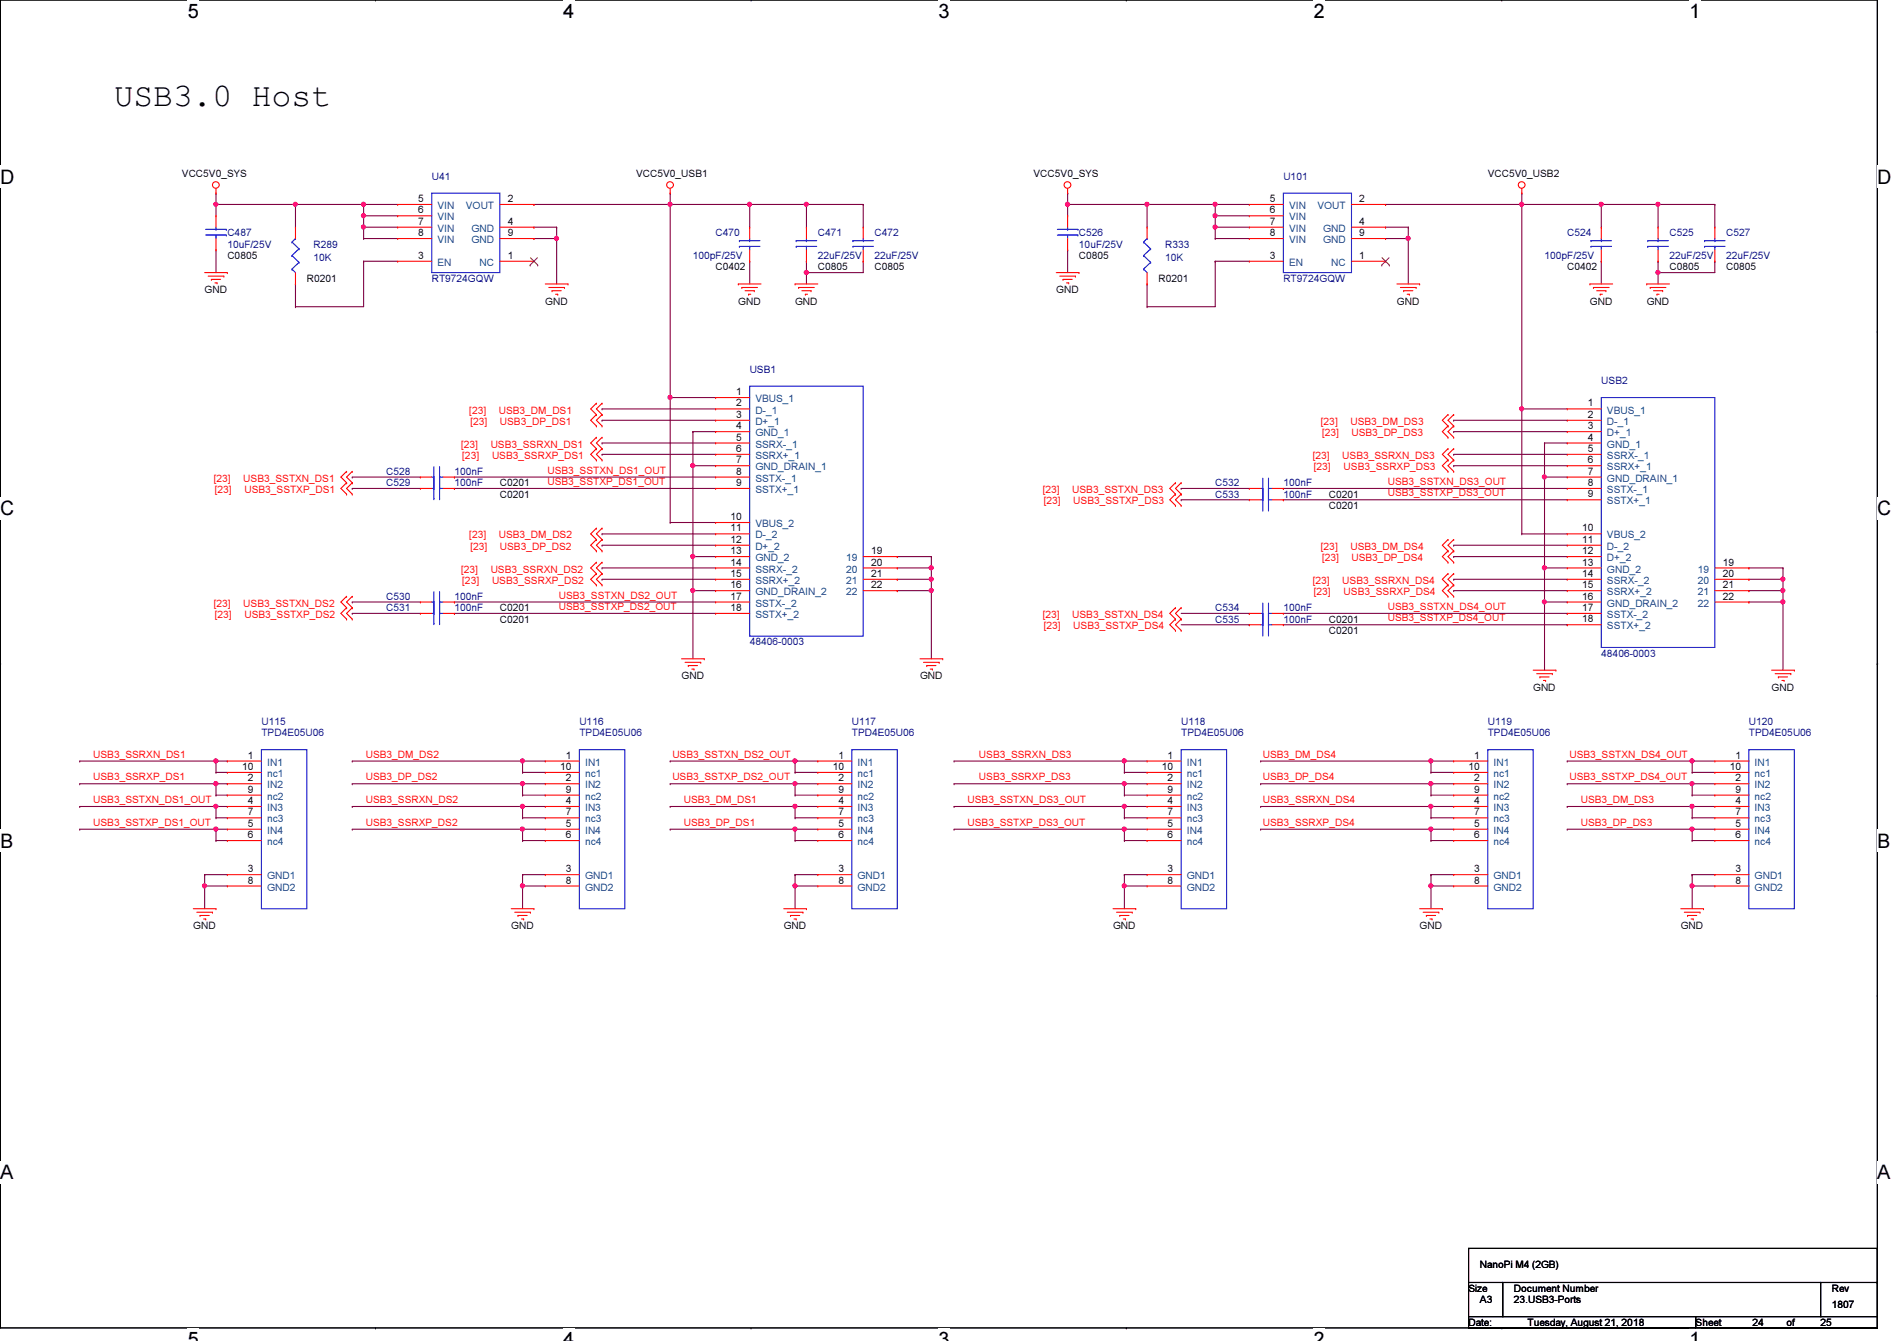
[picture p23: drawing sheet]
<svg xmlns="http://www.w3.org/2000/svg" width="297mm" height="210mm" viewBox="0 0 297 210" stroke-linecap="round" stroke-linejoin="round" font-family="sans-serif">
<defs><g id="words">
<text font-size="5.1" x="17.8" y="16.6">USB3.0 Host</text>
<g font-size="3.1">
<text x="29.4" y="2.8">5</text>
<text x="88.2" y="2.8">4</text>
<text x="147" y="2.8">3</text>
<text x="205.7" y="2.8">2</text>
<text x="264.5" y="2.8">1</text>
<text x="0" y="28.7">D</text>
<text x="294" y="28.7">D</text>
<text x="0" y="80.7">C</text>
<text x="294" y="80.7">C</text>
<text x="0" y="132.7">B</text>
<text x="294" y="132.7">B</text>
<text x="0" y="184.6">A</text>
<text x="294" y="184.6">A</text>
<text x="29.4" y="210.7">5</text>
<text x="88.2" y="210.7">4</text>
<text x="147" y="210.7">3</text>
<text x="205.7" y="210.7">2</text>
<text x="264.5" y="210.7">1</text>
</g>
<g font-size="1.6">
<text x="28.5" y="27.8">VCC5V0_SYS</text>
<text x="99.6" y="27.8">VCC5V0_USB1</text>
<text x="161.8" y="27.8">VCC5V0_SYS</text>
<text x="233" y="27.8">VCC5V0_USB2</text>
<text x="65.5" y="31.6">5</text>
<text x="65.5" y="33.4">6</text>
<text x="65.5" y="35.2">7</text>
<text x="79.5" y="31.6">2</text>
<text x="79.5" y="35.2">4</text>
<text x="198.8" y="31.6">5</text>
<text x="198.8" y="33.4">6</text>
<text x="198.8" y="35.2">7</text>
<text x="212.8" y="31.6">2</text>
<text x="212.8" y="35.2">4</text>
<text x="35.6" y="40.6">C0805</text>
<text x="65.5" y="40.5">3</text>
<text x="65.5" y="37">8</text>
<text x="79.5" y="40.5">1</text>
<text x="79.5" y="37">9</text>
<text x="168.9" y="40.6">C0805</text>
<text x="198.8" y="40.5">3</text>
<text x="198.8" y="37">8</text>
<text x="212.8" y="40.5">1</text>
<text x="212.8" y="37">9</text>
<text x="32" y="45.9">GND</text>
<text x="48" y="44.1">R0201</text>
<text x="85.4" y="47.7">GND</text>
<text x="112.1" y="42.3">C0402</text>
<text x="115.6" y="47.7">GND</text>
<text x="124.5" y="47.7">GND</text>
<text x="128.1" y="42.3">C0805</text>
<text x="136.9" y="42.3">C0805</text>
<text x="165.4" y="45.9">GND</text>
<text x="181.4" y="44.1">R0201</text>
<text x="218.7" y="47.7">GND</text>
<text x="245.4" y="42.3">C0402</text>
<text x="249" y="47.7">GND</text>
<text x="257.8" y="47.7">GND</text>
<text x="261.4" y="42.3">C0805</text>
<text x="270.3" y="42.3">C0805</text>
<text x="115.3" y="61.8">1</text>
<text x="115.3" y="63.6">2</text>
<text x="115.3" y="65.4">3</text>
<text x="248.6" y="63.6">1</text>
<text x="248.6" y="65.4">2</text>
<text x="115.3" y="67.2">4</text>
<text x="115.3" y="69">5</text>
<text x="115.3" y="70.7">6</text>
<text x="248.6" y="67.2">3</text>
<text x="248.6" y="69">4</text>
<text x="248.6" y="70.7">5</text>
<text x="78.3" y="77.9">C0201</text>
<text x="78.3" y="76.1">C0201</text>
<text x="115.3" y="72.5">7</text>
<text x="115.3" y="74.3">8</text>
<text x="115.3" y="76.1">9</text>
<text x="208.1" y="77.9">C0201</text>
<text x="248.6" y="72.5">6</text>
<text x="248.6" y="74.3">7</text>
<text x="248.6" y="76.1">8</text>
<text x="248.6" y="77.9">9</text>
<text x="114.4" y="81.4">10</text>
<text x="114.4" y="83.2">11</text>
<text x="208.1" y="79.7">C0201</text>
<text x="247.7" y="83.2">10</text>
<text x="114.4" y="85">12</text>
<text x="114.4" y="86.7">13</text>
<text x="114.4" y="88.5">14</text>
<text x="136.4" y="86.7">19</text>
<text x="136.4" y="88.5">20</text>
<text x="247.7" y="85">11</text>
<text x="247.7" y="86.7">12</text>
<text x="247.7" y="88.5">13</text>
<text x="269.7" y="88.5">19</text>
<text x="78.3" y="95.7">C0201</text>
<text x="114.4" y="90.3">15</text>
<text x="114.4" y="92.1">16</text>
<text x="114.4" y="93.9">17</text>
<text x="114.4" y="95.6">18</text>
<text x="136.4" y="90.3">21</text>
<text x="136.4" y="92.1">22</text>
<text x="247.7" y="90.3">14</text>
<text x="247.7" y="92.1">15</text>
<text x="247.7" y="93.9">16</text>
<text x="247.7" y="95.6">17</text>
<text x="269.7" y="90.3">20</text>
<text x="269.7" y="92.1">21</text>
<text x="269.7" y="93.9">22</text>
<text x="78.3" y="97.5">C0201</text>
<text x="208.1" y="99.2">C0201</text>
<text x="208.1" y="97.5">C0201</text>
<text x="247.7" y="97.4">18</text>
<text x="106.7" y="106.3">GND</text>
<text x="144.1" y="106.3">GND</text>
<text x="240.1" y="108.1">GND</text>
<text x="277.4" y="108.1">GND</text>
<text x="38.8" y="118.7">1</text>
<text x="88.6" y="118.7">1</text>
<text x="131.3" y="118.7">1</text>
<text x="182.8" y="118.7">1</text>
<text x="230.8" y="118.7">1</text>
<text x="271.7" y="118.7">1</text>
<text x="37.9" y="120.5">10</text>
<text x="38.8" y="122.3">2</text>
<text x="38.8" y="125.9">4</text>
<text x="38.8" y="124.1">9</text>
<text x="87.7" y="120.5">10</text>
<text x="88.6" y="122.3">2</text>
<text x="88.6" y="125.9">4</text>
<text x="88.6" y="124.1">9</text>
<text x="130.4" y="120.5">10</text>
<text x="131.3" y="122.3">2</text>
<text x="131.3" y="125.9">4</text>
<text x="131.3" y="124.1">9</text>
<text x="181.9" y="120.5">10</text>
<text x="182.8" y="122.3">2</text>
<text x="182.8" y="125.9">4</text>
<text x="182.8" y="124.1">9</text>
<text x="230" y="120.5">10</text>
<text x="230.8" y="122.3">2</text>
<text x="230.8" y="125.9">4</text>
<text x="230.8" y="124.1">9</text>
<text x="270.8" y="120.5">10</text>
<text x="271.7" y="122.3">2</text>
<text x="271.7" y="125.9">4</text>
<text x="271.7" y="124.1">9</text>
<text x="38.8" y="129.4">5</text>
<text x="38.8" y="131.2">6</text>
<text x="38.8" y="127.6">7</text>
<text x="88.6" y="129.4">5</text>
<text x="88.6" y="131.2">6</text>
<text x="88.6" y="127.6">7</text>
<text x="131.3" y="129.4">5</text>
<text x="131.3" y="131.2">6</text>
<text x="131.3" y="127.6">7</text>
<text x="182.8" y="129.4">5</text>
<text x="182.8" y="131.2">6</text>
<text x="182.8" y="127.6">7</text>
<text x="230.8" y="129.4">5</text>
<text x="230.8" y="131.2">6</text>
<text x="230.8" y="127.6">7</text>
<text x="271.7" y="129.4">5</text>
<text x="271.7" y="131.2">6</text>
<text x="271.7" y="127.6">7</text>
<text x="38.8" y="136.5">3</text>
<text x="88.6" y="136.5">3</text>
<text x="131.3" y="136.5">3</text>
<text x="182.8" y="136.5">3</text>
<text x="230.8" y="136.5">3</text>
<text x="271.7" y="136.5">3</text>
<text x="38.8" y="138.3">8</text>
<text x="88.6" y="138.3">8</text>
<text x="131.3" y="138.3">8</text>
<text x="182.8" y="138.3">8</text>
<text x="230.8" y="138.3">8</text>
<text x="271.7" y="138.3">8</text>
<text x="30.3" y="145.5">GND</text>
<text x="80" y="145.5">GND</text>
<text x="122.7" y="145.5">GND</text>
<text x="174.3" y="145.5">GND</text>
<text x="222.3" y="145.5">GND</text>
<text x="263.2" y="145.5">GND</text>
<text x="230" y="202.2">Size</text>
<text x="231.7" y="198.5">NanoPi M4 (2GB)</text>
<text x="231.7" y="204">A3</text>
<text x="237.1" y="204">23.USB3-Ports</text>
<text x="237.1" y="202.2">Document Number</text>
<text x="286.8" y="202.2">Rev</text>
<text x="230" y="207.5">Date:</text>
<text x="239.2" y="207.5">Tuesday, August 21, 2018</text>
<text x="265.5" y="207.5">Sheet</text>
<text x="274.4" y="207.5">24</text>
<text x="279.7" y="207.5">of</text>
<text x="285.1" y="207.5">25</text>
<text x="286.8" y="204.7">1807</text>
</g>
<g font-size="1.6" fill="#000080">
<text x="67.6" y="28.1">U41</text>
<text x="201" y="28.1">U101</text>
<text x="35.6" y="37">C487</text>
<text x="35.6" y="38.8">10uF/25V</text>
<text x="49.1" y="38.8">R289</text>
<text x="49.1" y="40.9">10K</text>
<text x="108.5" y="40.6">100pF/25V</text>
<text x="112.1" y="37">C470</text>
<text x="128.1" y="37">C471</text>
<text x="128.1" y="40.6">22uF/25V</text>
<text x="136.9" y="37">C472</text>
<text x="136.9" y="40.6">22uF/25V</text>
<text x="168.9" y="37">C526</text>
<text x="168.9" y="38.8">10uF/25V</text>
<text x="182.5" y="38.8">R333</text>
<text x="182.5" y="40.9">10K</text>
<text x="241.8" y="40.6">100pF/25V</text>
<text x="245.4" y="37">C524</text>
<text x="261.4" y="37">C525</text>
<text x="261.4" y="40.6">22uF/25V</text>
<text x="270.3" y="37">C527</text>
<text x="270.3" y="40.6">22uF/25V</text>
<text x="67.6" y="44.1">RT9724GQW</text>
<text x="201" y="44.1">RT9724GQW</text>
<text x="117.4" y="58.3">USB1</text>
<text x="250.7" y="60.1">USB2</text>
<text x="60.5" y="76.1">C529</text>
<text x="60.5" y="74.3">C528</text>
<text x="71.2" y="76.1">100nF</text>
<text x="71.2" y="74.3">100nF</text>
<text x="190.3" y="76.1">C532</text>
<text x="190.3" y="77.9">C533</text>
<text x="201" y="76.1">100nF</text>
<text x="201" y="77.9">100nF</text>
<text x="60.5" y="93.9">C530</text>
<text x="60.5" y="95.7">C531</text>
<text x="71.2" y="93.9">100nF</text>
<text x="71.2" y="95.7">100nF</text>
<text x="190.3" y="95.7">C534</text>
<text x="201" y="95.7">100nF</text>
<text x="117.4" y="101">48406-0003</text>
<text x="190.3" y="97.5">C535</text>
<text x="201" y="97.5">100nF</text>
<text x="250.7" y="102.8">48406-0003</text>
<text x="40.9" y="113.5">U115</text>
<text x="90.7" y="113.5">U116</text>
<text x="133.4" y="113.5">U117</text>
<text x="185" y="113.5">U118</text>
<text x="233" y="113.5">U119</text>
<text x="273.9" y="113.5">U120</text>
<text x="40.9" y="115.2">TPD4E05U06</text>
<text x="90.7" y="115.2">TPD4E05U06</text>
<text x="133.4" y="115.2">TPD4E05U06</text>
<text x="185" y="115.2">TPD4E05U06</text>
<text x="233" y="115.2">TPD4E05U06</text>
<text x="273.9" y="115.2">TPD4E05U06</text>
</g>
<g font-size="1.6" fill="#004080">
<text x="68.5" y="32.7">VIN</text>
<text x="68.5" y="34.5">VIN</text>
<text x="72.9" y="32.7">VOUT</text>
<text x="201.8" y="32.7">VIN</text>
<text x="201.8" y="34.5">VIN</text>
<text x="206.3" y="32.7">VOUT</text>
<text x="68.5" y="41.6">EN</text>
<text x="68.5" y="36.3">VIN</text>
<text x="68.5" y="38.1">VIN</text>
<text x="73.8" y="36.3">GND</text>
<text x="73.8" y="38.1">GND</text>
<text x="75.1" y="41.6">NC</text>
<text x="201.8" y="41.6">EN</text>
<text x="201.8" y="36.3">VIN</text>
<text x="201.8" y="38.1">VIN</text>
<text x="207.2" y="36.3">GND</text>
<text x="207.2" y="38.1">GND</text>
<text x="208.4" y="41.6">NC</text>
<text x="118.3" y="62.9">VBUS_1</text>
<text x="118.3" y="64.7">D-_1</text>
<text x="251.6" y="64.7">VBUS_1</text>
<text x="118.3" y="66.5">D+_1</text>
<text x="118.3" y="68.3">GND_1</text>
<text x="118.3" y="70.1">SSRX-_1</text>
<text x="118.3" y="71.8">SSRX+_1</text>
<text x="251.6" y="66.5">D-_1</text>
<text x="251.6" y="68.3">D+_1</text>
<text x="251.6" y="70.1">GND_1</text>
<text x="251.6" y="71.8">SSRX-_1</text>
<text x="118.3" y="73.6">GND_DRAIN_1</text>
<text x="118.3" y="75.4">SSTX-_1</text>
<text x="118.3" y="77.2">SSTX+_1</text>
<text x="251.6" y="73.6">SSRX+_1</text>
<text x="251.6" y="75.4">GND_DRAIN_1</text>
<text x="251.6" y="77.2">SSTX-_1</text>
<text x="118.3" y="82.5">VBUS_2</text>
<text x="251.6" y="79">SSTX+_1</text>
<text x="118.3" y="84.3">D-_2</text>
<text x="118.3" y="86.1">D+_2</text>
<text x="118.3" y="87.8">GND_2</text>
<text x="118.3" y="89.6">SSRX-_2</text>
<text x="132.5" y="87.8">19</text>
<text x="132.5" y="89.6">20</text>
<text x="251.6" y="84.3">VBUS_2</text>
<text x="251.6" y="86.1">D-_2</text>
<text x="251.6" y="87.8">D+_2</text>
<text x="251.6" y="89.6">GND_2</text>
<text x="265.9" y="89.6">19</text>
<text x="118.3" y="91.4">SSRX+_2</text>
<text x="118.3" y="93.2">GND_DRAIN_2</text>
<text x="118.3" y="95">SSTX-_2</text>
<text x="132.5" y="91.4">21</text>
<text x="132.5" y="93.2">22</text>
<text x="251.6" y="91.4">SSRX-_2</text>
<text x="251.6" y="93.2">SSRX+_2</text>
<text x="251.6" y="95">GND_DRAIN_2</text>
<text x="265.9" y="91.4">20</text>
<text x="265.9" y="93.2">21</text>
<text x="265.9" y="95">22</text>
<text x="118.3" y="96.7">SSTX+_2</text>
<text x="251.6" y="96.7">SSTX-_2</text>
<text x="251.6" y="98.5">SSTX+_2</text>
<text x="41.8" y="119.8">IN1</text>
<text x="91.6" y="119.8">IN1</text>
<text x="134.3" y="119.8">IN1</text>
<text x="185.8" y="119.8">IN1</text>
<text x="233.8" y="119.8">IN1</text>
<text x="274.7" y="119.8">IN1</text>
<text x="41.8" y="123.4">IN2</text>
<text x="41.8" y="125.2">nc2</text>
<text x="41.8" y="121.6">nc1</text>
<text x="91.6" y="123.4">IN2</text>
<text x="91.6" y="125.2">nc2</text>
<text x="91.6" y="121.6">nc1</text>
<text x="134.3" y="123.4">IN2</text>
<text x="134.3" y="125.2">nc2</text>
<text x="134.3" y="121.6">nc1</text>
<text x="185.8" y="123.4">IN2</text>
<text x="185.8" y="125.2">nc2</text>
<text x="185.8" y="121.6">nc1</text>
<text x="233.8" y="123.4">IN2</text>
<text x="233.8" y="125.2">nc2</text>
<text x="233.8" y="121.6">nc1</text>
<text x="274.7" y="123.4">IN2</text>
<text x="274.7" y="125.2">nc2</text>
<text x="274.7" y="121.6">nc1</text>
<text x="41.8" y="127">IN3</text>
<text x="41.8" y="130.5">IN4</text>
<text x="41.8" y="128.7">nc3</text>
<text x="91.6" y="127">IN3</text>
<text x="91.6" y="130.5">IN4</text>
<text x="91.6" y="128.7">nc3</text>
<text x="134.3" y="127">IN3</text>
<text x="134.3" y="130.5">IN4</text>
<text x="134.3" y="128.7">nc3</text>
<text x="185.8" y="127">IN3</text>
<text x="185.8" y="130.5">IN4</text>
<text x="185.8" y="128.7">nc3</text>
<text x="233.8" y="127">IN3</text>
<text x="233.8" y="130.5">IN4</text>
<text x="233.8" y="128.7">nc3</text>
<text x="274.7" y="127">IN3</text>
<text x="274.7" y="130.5">IN4</text>
<text x="274.7" y="128.7">nc3</text>
<text x="41.8" y="132.3">nc4</text>
<text x="41.8" y="137.6">GND1</text>
<text x="91.6" y="132.3">nc4</text>
<text x="91.6" y="137.6">GND1</text>
<text x="134.3" y="132.3">nc4</text>
<text x="134.3" y="137.6">GND1</text>
<text x="185.8" y="132.3">nc4</text>
<text x="185.8" y="137.6">GND1</text>
<text x="233.8" y="132.3">nc4</text>
<text x="233.8" y="137.6">GND1</text>
<text x="274.7" y="132.3">nc4</text>
<text x="274.7" y="137.6">GND1</text>
<text x="41.8" y="139.4">GND2</text>
<text x="91.6" y="139.4">GND2</text>
<text x="134.3" y="139.4">GND2</text>
<text x="185.8" y="139.4">GND2</text>
<text x="233.8" y="139.4">GND2</text>
<text x="274.7" y="139.4">GND2</text>
</g>
<g font-size="1.6" fill="#f00">
<text x="73.5" y="64.7">[23]</text>
<text x="78.1" y="64.7">USB3_DM_DS1</text>
<text x="72.2" y="70.1">[23]</text>
<text x="72.4" y="71.8">[23]</text>
<text x="73.7" y="66.5">[23]</text>
<text x="76.8" y="70.1">USB3_SSRXN_DS1</text>
<text x="77" y="71.8">USB3_SSRXP_DS1</text>
<text x="78.3" y="66.5">USB3_DP_DS1</text>
<text x="205.6" y="71.8">[23]</text>
<text x="206.8" y="66.5">[23]</text>
<text x="207" y="68.3">[23]</text>
<text x="210.2" y="71.8">USB3_SSRXN_DS3</text>
<text x="211.5" y="66.5">USB3_DM_DS3</text>
<text x="211.6" y="68.3">USB3_DP_DS3</text>
<text x="33.5" y="75.4">[23]</text>
<text x="33.7" y="77.2">[23]</text>
<text x="38.1" y="75.4">USB3_SSTXN_DS1</text>
<text x="38.3" y="77.2">USB3_SSTXP_DS1</text>
<text x="85.7" y="74.1">USB3_SSTXN_DS1_OUT</text>
<text x="85.7" y="75.9">USB3_SSTXP_DS1_OUT</text>
<text x="163.3" y="77.2">[23]</text>
<text x="167.9" y="77.2">USB3_SSTXN_DS3</text>
<text x="205.7" y="73.6">[23]</text>
<text x="210.4" y="73.6">USB3_SSRXP_DS3</text>
<text x="217.3" y="75.9">USB3_SSTXN_DS3_OUT</text>
<text x="217.3" y="77.7">USB3_SSTXP_DS3_OUT</text>
<text x="163.4" y="79">[23]</text>
<text x="168.1" y="79">USB3_SSTXP_DS3</text>
<text x="72.2" y="89.6">[23]</text>
<text x="73.5" y="84.3">[23]</text>
<text x="73.7" y="86.1">[23]</text>
<text x="76.8" y="89.6">USB3_SSRXN_DS2</text>
<text x="78.1" y="84.3">USB3_DM_DS2</text>
<text x="78.3" y="86.1">USB3_DP_DS2</text>
<text x="206.8" y="86.1">[23]</text>
<text x="207" y="87.8">[23]</text>
<text x="211.5" y="86.1">USB3_DM_DS4</text>
<text x="211.6" y="87.8">USB3_DP_DS4</text>
<text x="33.5" y="95">[23]</text>
<text x="38.1" y="95">USB3_SSTXN_DS2</text>
<text x="72.4" y="91.4">[23]</text>
<text x="77" y="91.4">USB3_SSRXP_DS2</text>
<text x="87.5" y="93.7">USB3_SSTXN_DS2_OUT</text>
<text x="87.5" y="95.5">USB3_SSTXP_DS2_OUT</text>
<text x="205.6" y="91.4">[23]</text>
<text x="205.7" y="93.2">[23]</text>
<text x="210.2" y="91.4">USB3_SSRXN_DS4</text>
<text x="210.4" y="93.2">USB3_SSRXP_DS4</text>
<text x="217.3" y="95.5">USB3_SSTXN_DS4_OUT</text>
<text x="33.7" y="96.7">[23]</text>
<text x="38.3" y="96.7">USB3_SSTXP_DS2</text>
<text x="163.3" y="96.7">[23]</text>
<text x="163.4" y="98.5">[23]</text>
<text x="167.9" y="96.7">USB3_SSTXN_DS4</text>
<text x="168.1" y="98.5">USB3_SSTXP_DS4</text>
<text x="217.3" y="97.2">USB3_SSTXP_DS4_OUT</text>
<text x="14.6" y="118.6">USB3_SSRXN_DS1</text>
<text x="57.3" y="118.6">USB3_DM_DS2</text>
<text x="105.3" y="118.6">USB3_SSTXN_DS2_OUT</text>
<text x="153.3" y="118.6">USB3_SSRXN_DS3</text>
<text x="197.7" y="118.6">USB3_DM_DS4</text>
<text x="245.7" y="118.6">USB3_SSTXN_DS4_OUT</text>
<text x="14.6" y="122.1">USB3_SSRXP_DS1</text>
<text x="14.6" y="125.7">USB3_SSTXN_DS1_OUT</text>
<text x="57.3" y="122.1">USB3_DP_DS2</text>
<text x="57.3" y="125.7">USB3_SSRXN_DS2</text>
<text x="105.3" y="122.1">USB3_SSTXP_DS2_OUT</text>
<text x="107.1" y="125.7">USB3_DM_DS1</text>
<text x="151.5" y="125.7">USB3_SSTXN_DS3_OUT</text>
<text x="153.3" y="122.1">USB3_SSRXP_DS3</text>
<text x="197.7" y="122.1">USB3_DP_DS4</text>
<text x="197.7" y="125.7">USB3_SSRXN_DS4</text>
<text x="245.7" y="122.1">USB3_SSTXP_DS4_OUT</text>
<text x="247.5" y="125.7">USB3_DM_DS3</text>
<text x="14.6" y="129.2">USB3_SSTXP_DS1_OUT</text>
<text x="57.3" y="129.2">USB3_SSRXP_DS2</text>
<text x="107.1" y="129.2">USB3_DP_DS1</text>
<text x="151.5" y="129.2">USB3_SSTXP_DS3_OUT</text>
<text x="197.7" y="129.2">USB3_SSRXP_DS4</text>
<text x="247.5" y="129.2">USB3_DP_DS3</text>
</g>
</g></defs>
<path d="M0 0h294v207.9h-294z" fill="none" stroke="#000" stroke-width=".17"/>
<g fill="#fff">
<path d="M29.4 0h1.8v3.5h-1.8z"/>
<path d="M29.4 207.9h1.8v2h-1.8z"/>
</g>
<path d="M58.8 0h.1M58.8 207.9h.1" fill="none" stroke="#000" stroke-width=".17"/>
<g fill="#fff">
<path d="M88.2 0h1.7v3.5h-1.7z"/>
<path d="M88.2 207.9h1.7v2h-1.7z"/>
</g>
<path d="M117.6 0h.1M117.6 207.9h.1" fill="none" stroke="#000" stroke-width=".17"/>
<g fill="#fff">
<path d="M147 0h1.7v3.5h-1.7z"/>
<path d="M147 207.9h1.7v2h-1.7z"/>
</g>
<path d="M176.4 0h.1M176.4 207.9h.1" fill="none" stroke="#000" stroke-width=".17"/>
<g fill="#fff">
<path d="M205.7 0h1.8v3.5h-1.8z"/>
<path d="M205.7 207.9h1.8v2h-1.8z"/>
</g>
<path d="M235.2 0h.1M235.2 207.9h.1" fill="none" stroke="#000" stroke-width=".17"/>
<g fill="#fff">
<path d="M264.5 0h1.8v3.5h-1.8z"/>
<path d="M264.5 207.9h1.8v2h-1.8z"/>
<path d="M0 26h2.3v3.4h-2.3z"/>
<path d="M294 26h2.2v3.4h-2.2z"/>
<path d="M0 77.9h2.3v3.5h-2.3z"/>
<path d="M294 77.9h2.2v3.5h-2.2z"/>
</g>
<path d="M0 51.9h.1M294 51.9h.1" fill="none" stroke="#000" stroke-width=".17"/>
<g fill="#fff">
<path d="M0 129.9h2.1v3.4h-2.1z"/>
<path d="M294 129.9h2v3.4h-2z"/>
</g>
<path d="M0 103.9h.1M294 103.9h.1" fill="none" stroke="#000" stroke-width=".17"/>
<path d="M0 103.9h.1M294 103.9h.1" fill="none" stroke="#000" stroke-width=".16"/>
<g fill="#fff">
<path d="M0 181.8h2.1v3.5h-2.1z"/>
<path d="M294 181.8h2v3.5h-2z"/>
</g>
<path d="M0 155.9h.1M294 155.9h.1" fill="none" stroke="#000" stroke-width=".17"/>
<path d="M104.9 32h.1M104.9 32v30.2" fill="none" stroke="#800040" stroke-width=".17"/>
<circle cx="104.9" cy="62.2" r=".32" fill="#f0f"/>
<circle cx="104.9" cy="62.2" r=".32" fill="none" stroke="#f0f" stroke-width=".17"/>
<circle cx="104.9" cy="32" r=".32" fill="#f0f"/>
<circle cx="104.9" cy="32" r=".32" fill="none" stroke="#f0f" stroke-width=".17"/>
<path d="M104.9 32h.1M104.9 32h21.4M117.4 32h.1M117.4 32v3.6M126.3 32h.1M126.3 32v3.6M117.4 40.9h.1M117.4 40.9v3.5M126.3 42.7h.1M126.3 42.7v1.7" fill="none" stroke="#800040" stroke-width=".17"/>
<circle cx="117.4" cy="32" r=".32" fill="#f0f"/>
<circle cx="117.4" cy="32" r=".32" fill="none" stroke="#f0f" stroke-width=".17"/>
<path d="M126.3 32h.1M126.3 32h8.9" fill="none" stroke="#800040" stroke-width=".17"/>
<circle cx="126.3" cy="32" r=".32" fill="#f0f"/>
<circle cx="126.3" cy="32" r=".32" fill="none" stroke="#f0f" stroke-width=".17"/>
<path d="M135.2 32h.1M135.2 32v3.6M126.3 42.7h.1M126.3 42.7h8.9" fill="none" stroke="#800040" stroke-width=".17"/>
<circle cx="126.3" cy="42.6" r=".32" fill="#f0f"/>
<circle cx="126.3" cy="42.6" r=".32" fill="none" stroke="#f0f" stroke-width=".17"/>
<g fill="none" stroke="#800040" stroke-width=".17">
<path d="M33.8 30.2h.1M33.8 39.1h.1M33.8 30.2v1.8M33.8 39.1v3.6M56.9 32h.1M56.9 32v1.8M56.9 32h5.4M83.6 32h.1M83.6 35.6h.1M83.6 32h21.3M83.6 35.6h3.6M87.2 35.6h.1"/>
<path d="M87.2 37.3h.1M87.2 35.6v8.8M126.3 40.9h.1M126.3 40.9v1.8M135.2 40.9h.1M135.2 40.9v1.8"/>
</g>
<circle cx="87.1" cy="37.3" r=".32" fill="#f0f"/>
<circle cx="87.1" cy="37.3" r=".32" fill="none" stroke="#f0f" stroke-width=".17"/>
<path d="M33.8 32h.1M33.8 32h12.5M56.9 40.9h.1M56.9 40.9h5.4" fill="none" stroke="#800040" stroke-width=".17"/>
<circle cx="46.2" cy="32" r=".32" fill="#f0f"/>
<circle cx="46.2" cy="32" r=".32" fill="none" stroke="#f0f" stroke-width=".17"/>
<circle cx="33.8" cy="32" r=".32" fill="#f0f"/>
<circle cx="33.8" cy="32" r=".32" fill="none" stroke="#f0f" stroke-width=".17"/>
<path d="M33.8 32h.1M33.8 32v1.8M56.9 35.6h.1M56.9 37.3h.1M56.9 33.8h.1M56.9 35.6h5.4M56.9 33.8v3.5M56.9 37.3h5.4M56.9 33.8h5.4M83.6 37.3h.1M83.6 37.3h3.6" fill="none" stroke="#800040" stroke-width=".17"/>
<circle cx="56.9" cy="35.5" r=".32" fill="#f0f"/>
<circle cx="56.9" cy="35.5" r=".32" fill="none" stroke="#f0f" stroke-width=".17"/>
<circle cx="56.9" cy="33.8" r=".32" fill="#f0f"/>
<circle cx="56.9" cy="33.8" r=".32" fill="none" stroke="#f0f" stroke-width=".17"/>
<path d="M46.3 32h.1M46.3 32v3.6M46.3 32h10.6M46.3 44.4h.1M46.3 48h.1M46.3 44.4v3.6M56.9 40.9h.1M56.9 40.9v7.1h-10.6" fill="none" stroke="#800040" stroke-width=".17"/>
<circle cx="56.9" cy="32" r=".32" fill="#f0f"/>
<circle cx="56.9" cy="32" r=".32" fill="none" stroke="#f0f" stroke-width=".17"/>
<g fill="none" stroke="#800040" stroke-width=".17">
<path d="M104.9 62.2h.1M104.9 62.2h7.2M104.9 62.2v19.6M108.5 67.6h.1M108.5 67.6v5.3M108.5 67.6h3.6M104.9 81.8h.1M104.9 81.8h7.2M108.5 87.1h.1M108.5 87.1v5.4M108.5 87.1h3.6M140.5 87.1h.1"/>
<path d="M140.5 87.1h5.3M145.8 87.1h.1M145.8 87.1v1.8"/>
</g>
<circle cx="145.8" cy="88.9" r=".32" fill="#f0f"/>
<circle cx="145.8" cy="88.9" r=".32" fill="none" stroke="#f0f" stroke-width=".17"/>
<path d="M140.5 88.9h.1M140.5 90.7h.1M140.5 88.9h5.3M140.5 90.7h5.3M145.8 88.9h.1M145.8 90.7h.1M145.8 88.9v3.6" fill="none" stroke="#800040" stroke-width=".17"/>
<circle cx="145.8" cy="92.4" r=".32" fill="#f0f"/>
<circle cx="145.8" cy="92.4" r=".32" fill="none" stroke="#f0f" stroke-width=".17"/>
<circle cx="145.8" cy="90.7" r=".32" fill="#f0f"/>
<circle cx="145.8" cy="90.7" r=".32" fill="none" stroke="#f0f" stroke-width=".17"/>
<path d="M108.5 72.9h.1M108.5 72.9h3.6M108.5 72.9v14.2M140.5 92.5h.1M140.5 92.5h5.3M145.8 92.5h.1M145.8 92.5v10.6" fill="none" stroke="#800040" stroke-width=".17"/>
<circle cx="108.5" cy="87.1" r=".32" fill="#f0f"/>
<circle cx="108.5" cy="87.1" r=".32" fill="none" stroke="#f0f" stroke-width=".17"/>
<circle cx="108.5" cy="72.9" r=".32" fill="#f0f"/>
<circle cx="108.5" cy="72.9" r=".32" fill="none" stroke="#f0f" stroke-width=".17"/>
<path d="M108.5 92.5h.1M108.5 92.5h3.6" fill="none" stroke="#800040" stroke-width=".17"/>
<circle cx="108.5" cy="92.4" r=".32" fill="#f0f"/>
<circle cx="108.5" cy="92.4" r=".32" fill="none" stroke="#f0f" stroke-width=".17"/>
<path d="M238.3 32h.1M238.3 32v32M108.5 92.5h.1M108.5 92.5v10.6" fill="none" stroke="#800040" stroke-width=".17"/>
<circle cx="238.3" cy="64" r=".32" fill="#f0f"/>
<circle cx="238.3" cy="64" r=".32" fill="none" stroke="#f0f" stroke-width=".17"/>
<circle cx="238.3" cy="32" r=".32" fill="#f0f"/>
<circle cx="238.3" cy="32" r=".32" fill="none" stroke="#f0f" stroke-width=".17"/>
<g fill="none" stroke="#800040" stroke-width=".17">
<path d="M238.3 64h.1M238.3 64h7.1M238.3 64v19.6M241.8 69.3h.1M241.8 69.3v5.4M241.8 69.3h3.6M238.3 83.6h.1M238.3 83.6h7.1M241.8 88.9h.1M241.8 88.9v5.3M241.8 88.9h3.6M273.9 88.9h.1"/>
<path d="M273.9 90.7h.1M273.9 88.9h5.3M273.9 90.7h5.3M279.2 88.9h.1M279.2 90.7h.1M279.2 88.9v3.6"/>
</g>
<circle cx="279.2" cy="92.4" r=".32" fill="#f0f"/>
<circle cx="279.2" cy="92.4" r=".32" fill="none" stroke="#f0f" stroke-width=".17"/>
<circle cx="279.2" cy="90.7" r=".32" fill="#f0f"/>
<circle cx="279.2" cy="90.7" r=".32" fill="none" stroke="#f0f" stroke-width=".17"/>
<path d="M273.9 92.5h.1M273.9 94.2h.1M273.9 92.5h5.3M273.9 94.2h5.3M279.2 92.5h.1M279.2 94.2h.1M279.2 92.5v12.4" fill="none" stroke="#800040" stroke-width=".17"/>
<circle cx="279.2" cy="94.2" r=".32" fill="#f0f"/>
<circle cx="279.2" cy="94.2" r=".32" fill="none" stroke="#f0f" stroke-width=".17"/>
<path d="M241.8 74.7h.1M241.8 74.7h3.6M241.8 74.7v14.2" fill="none" stroke="#800040" stroke-width=".17"/>
<circle cx="241.8" cy="88.9" r=".32" fill="#f0f"/>
<circle cx="241.8" cy="88.9" r=".32" fill="none" stroke="#f0f" stroke-width=".17"/>
<circle cx="241.8" cy="74.6" r=".32" fill="#f0f"/>
<circle cx="241.8" cy="74.6" r=".32" fill="none" stroke="#f0f" stroke-width=".17"/>
<path d="M241.8 94.2h.1M241.8 94.2h3.6M241.8 94.2v10.7" fill="none" stroke="#800040" stroke-width=".17"/>
<circle cx="241.8" cy="94.2" r=".32" fill="#f0f"/>
<circle cx="241.8" cy="94.2" r=".32" fill="none" stroke="#f0f" stroke-width=".17"/>
<path d="M250.7 32h.1M250.7 32h8.9M250.7 40.9h.1M250.7 40.9v3.5M259.6 42.7h.1M259.6 42.7v1.7" fill="none" stroke="#800040" stroke-width=".17"/>
<circle cx="259.6" cy="32" r=".32" fill="#f0f"/>
<circle cx="259.6" cy="32" r=".32" fill="none" stroke="#f0f" stroke-width=".17"/>
<circle cx="250.7" cy="32" r=".32" fill="#f0f"/>
<circle cx="250.7" cy="32" r=".32" fill="none" stroke="#f0f" stroke-width=".17"/>
<g fill="none" stroke="#800040" stroke-width=".17">
<path d="M167.2 30.2h.1M167.2 39.1h.1M167.2 32h.1M167.2 32h12.4M167.2 30.2v1.8M167.2 39.1v3.6M190.3 32h.1M190.3 32v1.8M190.3 32h5.3M217 32h.1M217 35.6h.1M217 32h21.3"/>
<path d="M217 35.6h3.5M220.5 35.6h.1M220.5 37.3h.1M220.5 35.6v8.8M190.3 40.9h.1M190.3 40.9h5.3"/>
</g>
<circle cx="167.1" cy="32" r=".32" fill="#f0f"/>
<circle cx="167.1" cy="32" r=".32" fill="none" stroke="#f0f" stroke-width=".17"/>
<path d="M190.3 35.6h.1M190.3 37.3h.1M190.3 35.6h5.3M190.3 35.6v1.7M190.3 37.3h5.3M217 37.3h.1M217 37.3h3.5" fill="none" stroke="#800040" stroke-width=".17"/>
<circle cx="220.5" cy="37.3" r=".32" fill="#f0f"/>
<circle cx="220.5" cy="37.3" r=".32" fill="none" stroke="#f0f" stroke-width=".17"/>
<path d="M167.2 32h.1M167.2 32v1.8M190.3 33.8h.1M190.3 33.8h5.3M190.3 33.8v1.8" fill="none" stroke="#800040" stroke-width=".17"/>
<circle cx="190.3" cy="35.5" r=".32" fill="#f0f"/>
<circle cx="190.3" cy="35.5" r=".32" fill="none" stroke="#f0f" stroke-width=".17"/>
<circle cx="190.3" cy="33.8" r=".32" fill="#f0f"/>
<circle cx="190.3" cy="33.8" r=".32" fill="none" stroke="#f0f" stroke-width=".17"/>
<path d="M179.6 32h.1M179.6 32v3.6M179.6 32h10.7M179.6 44.4h.1M179.6 48h.1M179.6 44.4v3.6M190.3 40.9h.1M190.3 40.9v7.1h-10.7" fill="none" stroke="#800040" stroke-width=".17"/>
<circle cx="190.3" cy="32" r=".32" fill="#f0f"/>
<circle cx="190.3" cy="32" r=".32" fill="none" stroke="#f0f" stroke-width=".17"/>
<circle cx="179.6" cy="32" r=".32" fill="#f0f"/>
<circle cx="179.6" cy="32" r=".32" fill="none" stroke="#f0f" stroke-width=".17"/>
<path d="M238.3 32h.1M238.3 32h12.4M250.7 32h.1M250.7 32v3.6M259.6 32h.1M259.6 32v3.6M259.6 32h8.9M268.5 32h.1M268.5 32v3.6M259.6 42.7h.1M259.6 42.7h8.9" fill="none" stroke="#800040" stroke-width=".17"/>
<circle cx="259.6" cy="42.6" r=".32" fill="#f0f"/>
<circle cx="259.6" cy="42.6" r=".32" fill="none" stroke="#f0f" stroke-width=".17"/>
<g fill="none" stroke="#800040" stroke-width=".17">
<path d="M104.9 30.2h.1M104.9 30.2v1.8M238.3 30.2h.1M238.3 30.2v1.8M259.6 40.9h.1M259.6 40.9v1.8M268.5 40.9h.1M268.5 40.9v1.8M55.2 76.5h.1M55.2 74.7h.1M55.2 76.5h10.6M55.2 74.7h10.6"/>
<path d="M71.2 74.7h.1M71.2 76.5h.1M71.2 76.5h40.9M71.2 74.7h40.9M94.3 64h.1M94.3 65.8h.1M94.3 69.3h.1M94.3 71.1h.1M94.3 64h17.8M94.3 65.8h17.8M94.3 69.3h17.8M94.3 71.1h17.8"/>
<path d="M55.2 96h.1M55.2 94.2h.1M55.2 96h10.6M55.2 94.2h10.6M71.2 94.2h.1M71.2 96h.1M71.2 96h40.9M71.2 94.2h40.9M94.3 88.9h.1M94.3 90.7h.1M94.3 85.3h.1M94.3 83.6h.1"/>
<path d="M94.3 88.9h17.8M94.3 90.7h17.8M94.3 85.3h17.8M94.3 83.6h17.8M32 136.9h.1M32 138.7h.1M32 136.9v5.3M32 136.9h3.6M32 138.7h3.6"/>
</g>
<circle cx="32" cy="138.7" r=".32" fill="#f0f"/>
<circle cx="32" cy="138.7" r=".32" fill="none" stroke="#f0f" stroke-width=".17"/>
<path d="M12.5 119.1h.1M12.5 119.1h21.3" fill="none" stroke="#800040" stroke-width=".17"/>
<circle cx="33.8" cy="119.1" r=".32" fill="#f0f"/>
<circle cx="33.8" cy="119.1" r=".32" fill="none" stroke="#f0f" stroke-width=".17"/>
<path d="M33.8 119.1h.1M33.8 119.1v1.8M33.8 119.1h1.8M12.5 122.7h.1M12.5 122.7h21.3M33.8 120.9h.1M33.8 120.9h1.8" fill="none" stroke="#800040" stroke-width=".17"/>
<circle cx="33.8" cy="122.7" r=".32" fill="#f0f"/>
<circle cx="33.8" cy="122.7" r=".32" fill="none" stroke="#f0f" stroke-width=".17"/>
<path d="M12.5 126.2h.1M12.5 126.2h21.3M33.8 124.5h.1M33.8 122.7h.1M33.8 124.5h1.8M33.8 122.7v1.8M33.8 122.7h1.8" fill="none" stroke="#800040" stroke-width=".17"/>
<circle cx="33.8" cy="126.2" r=".32" fill="#f0f"/>
<circle cx="33.8" cy="126.2" r=".32" fill="none" stroke="#f0f" stroke-width=".17"/>
<path d="M12.5 129.8h.1M12.5 129.8h21.3M33.8 128h.1M33.8 126.2h.1M33.8 128h1.8M33.8 126.2v1.8M33.8 126.2h1.8" fill="none" stroke="#800040" stroke-width=".17"/>
<circle cx="33.8" cy="129.8" r=".32" fill="#f0f"/>
<circle cx="33.8" cy="129.8" r=".32" fill="none" stroke="#f0f" stroke-width=".17"/>
<path d="M33.8 131.6h.1M33.8 129.8h.1M33.8 131.6h1.8M33.8 129.8v1.8M33.8 129.8h1.8M81.8 136.9h.1M81.8 138.7h.1M81.8 136.9v1.8M81.8 136.9h3.6M81.8 138.7h3.6" fill="none" stroke="#800040" stroke-width=".17"/>
<circle cx="81.8" cy="138.7" r=".32" fill="#f0f"/>
<circle cx="81.8" cy="138.7" r=".32" fill="none" stroke="#f0f" stroke-width=".17"/>
<path d="M55.2 119.1h.1M55.2 119.1h26.6M81.8 138.7h.1M81.8 138.7v3.5" fill="none" stroke="#800040" stroke-width=".17"/>
<circle cx="81.8" cy="119.1" r=".32" fill="#f0f"/>
<circle cx="81.8" cy="119.1" r=".32" fill="none" stroke="#f0f" stroke-width=".17"/>
<path d="M81.8 119.1h.1M81.8 119.1v1.8M81.8 119.1h3.6M55.2 122.7h.1M55.2 122.7h26.6M81.8 120.9h.1M81.8 120.9h3.6" fill="none" stroke="#800040" stroke-width=".17"/>
<circle cx="81.8" cy="122.7" r=".32" fill="#f0f"/>
<circle cx="81.8" cy="122.7" r=".32" fill="none" stroke="#f0f" stroke-width=".17"/>
<path d="M55.2 126.2h.1M55.2 126.2h26.6M81.8 124.5h.1M81.8 122.7h.1M81.8 124.5h3.6M81.8 122.7v1.8M81.8 122.7h3.6" fill="none" stroke="#800040" stroke-width=".17"/>
<circle cx="81.8" cy="126.2" r=".32" fill="#f0f"/>
<circle cx="81.8" cy="126.2" r=".32" fill="none" stroke="#f0f" stroke-width=".17"/>
<path d="M55.2 129.8h.1M55.2 129.8h26.6M81.8 128h.1M81.8 126.2h.1M81.8 128h3.6M81.8 126.2v1.8M81.8 126.2h3.6" fill="none" stroke="#800040" stroke-width=".17"/>
<circle cx="81.8" cy="129.8" r=".32" fill="#f0f"/>
<circle cx="81.8" cy="129.8" r=".32" fill="none" stroke="#f0f" stroke-width=".17"/>
<path d="M81.8 131.6h.1M81.8 129.8h.1M81.8 131.6h3.6M81.8 129.8v1.8M81.8 129.8h3.6M124.5 136.9h.1M124.5 138.7h.1M124.5 136.9v1.8M124.5 136.9h3.6M124.5 138.7h3.6" fill="none" stroke="#800040" stroke-width=".17"/>
<circle cx="124.5" cy="138.7" r=".32" fill="#f0f"/>
<circle cx="124.5" cy="138.7" r=".32" fill="none" stroke="#f0f" stroke-width=".17"/>
<path d="M104.9 119.1h.1M104.9 119.1h19.6M124.5 138.7h.1M124.5 138.7v3.5" fill="none" stroke="#800040" stroke-width=".17"/>
<circle cx="124.5" cy="119.1" r=".32" fill="#f0f"/>
<circle cx="124.5" cy="119.1" r=".32" fill="none" stroke="#f0f" stroke-width=".17"/>
<path d="M124.5 119.1h.1M124.5 119.1v1.8M124.5 119.1h3.6M104.9 122.7h.1M104.9 122.7h19.6M124.5 120.9h.1M124.5 120.9h3.6" fill="none" stroke="#800040" stroke-width=".17"/>
<circle cx="124.5" cy="122.7" r=".32" fill="#f0f"/>
<circle cx="124.5" cy="122.7" r=".32" fill="none" stroke="#f0f" stroke-width=".17"/>
<path d="M104.9 126.2h.1M104.9 126.2h19.6M124.5 124.5h.1M124.5 122.7h.1M124.5 124.5h3.6M124.5 122.7v1.8M124.5 122.7h3.6" fill="none" stroke="#800040" stroke-width=".17"/>
<circle cx="124.5" cy="126.2" r=".32" fill="#f0f"/>
<circle cx="124.5" cy="126.2" r=".32" fill="none" stroke="#f0f" stroke-width=".17"/>
<path d="M104.9 129.8h.1M104.9 129.8h19.6M124.5 128h.1M124.5 126.2h.1M124.5 128h3.6M124.5 126.2v1.8M124.5 126.2h3.6" fill="none" stroke="#800040" stroke-width=".17"/>
<circle cx="124.5" cy="129.8" r=".32" fill="#f0f"/>
<circle cx="124.5" cy="129.8" r=".32" fill="none" stroke="#f0f" stroke-width=".17"/>
<g fill="none" stroke="#800040" stroke-width=".17">
<path d="M185 78.2h.1M185 76.5h.1M185 78.2h10.6M185 76.5h10.6M201 76.5h.1M201 78.2h.1M201 78.2h44.4M201 76.5h44.4M227.6 71.1h.1M227.6 72.9h.1M227.6 67.6h.1M227.6 65.8h.1"/>
<path d="M227.6 71.1h17.8M227.6 72.9h17.8M227.6 67.6h17.8M227.6 65.8h17.8M185 97.8h10.6M185 96h10.6M195.6 97.8h.1M195.6 96h.1M201 97.8h44.4M201 96h44.4M227.6 90.7h.1M227.6 92.5h.1"/>
<path d="M227.6 87.1h.1M227.6 85.3h.1M227.6 90.7h17.8M227.6 92.5h17.8M227.6 87.1h17.8M227.6 85.3h17.8M245.4 96h.1M245.4 97.8h.1M124.5 131.6h.1M124.5 129.8h.1M124.5 131.6h3.6M124.5 129.8v1.8"/>
<path d="M124.5 129.8h3.6M265 136.9h.1M265 138.7h.1M265 136.9v1.8M265 136.9h3.5M265 138.7h3.5"/>
</g>
<circle cx="264.9" cy="138.7" r=".32" fill="#f0f"/>
<circle cx="264.9" cy="138.7" r=".32" fill="none" stroke="#f0f" stroke-width=".17"/>
<path d="M245.4 119.1h.1M245.4 119.1h19.6M265 138.7h.1M265 138.7v3.5" fill="none" stroke="#800040" stroke-width=".17"/>
<circle cx="264.9" cy="119.1" r=".32" fill="#f0f"/>
<circle cx="264.9" cy="119.1" r=".32" fill="none" stroke="#f0f" stroke-width=".17"/>
<path d="M265 119.1h.1M265 119.1v1.8M265 119.1h3.5M245.4 122.7h.1M245.4 122.7h19.6M265 120.9h.1M265 120.9h3.5" fill="none" stroke="#800040" stroke-width=".17"/>
<circle cx="264.9" cy="122.7" r=".32" fill="#f0f"/>
<circle cx="264.9" cy="122.7" r=".32" fill="none" stroke="#f0f" stroke-width=".17"/>
<path d="M245.4 126.2h.1M245.4 126.2h19.6M265 124.5h.1M265 122.7h.1M265 124.5h3.5M265 122.7v1.8M265 122.7h3.5" fill="none" stroke="#800040" stroke-width=".17"/>
<circle cx="264.9" cy="126.2" r=".32" fill="#f0f"/>
<circle cx="264.9" cy="126.2" r=".32" fill="none" stroke="#f0f" stroke-width=".17"/>
<path d="M245.4 129.8h.1M245.4 129.8h19.6M265 128h.1M265 126.2h.1M265 128h3.5M265 126.2v1.8M265 126.2h3.5" fill="none" stroke="#800040" stroke-width=".17"/>
<circle cx="264.9" cy="129.8" r=".32" fill="#f0f"/>
<circle cx="264.9" cy="129.8" r=".32" fill="none" stroke="#f0f" stroke-width=".17"/>
<path d="M224.1 136.9h.1M224.1 138.7h.1M224.1 136.9v5.3M224.1 136.9h3.5M224.1 138.7h3.5M265 131.6h.1M265 129.8h.1M265 131.6h3.5M265 129.8v1.8M265 129.8h3.5" fill="none" stroke="#800040" stroke-width=".17"/>
<circle cx="224" cy="138.7" r=".32" fill="#f0f"/>
<circle cx="224" cy="138.7" r=".32" fill="none" stroke="#f0f" stroke-width=".17"/>
<path d="M197.4 119.1h.1M197.4 119.1h26.7" fill="none" stroke="#800040" stroke-width=".17"/>
<circle cx="224" cy="119.1" r=".32" fill="#f0f"/>
<circle cx="224" cy="119.1" r=".32" fill="none" stroke="#f0f" stroke-width=".17"/>
<path d="M224.1 119.1h.1M224.1 119.1v1.8M224.1 119.1h3.5M197.4 122.7h.1M197.4 122.7h26.7M224.1 120.9h.1M224.1 120.9h3.5" fill="none" stroke="#800040" stroke-width=".17"/>
<circle cx="224" cy="122.7" r=".32" fill="#f0f"/>
<circle cx="224" cy="122.7" r=".32" fill="none" stroke="#f0f" stroke-width=".17"/>
<path d="M197.4 126.2h.1M197.4 126.2h26.7M224.1 124.5h.1M224.1 122.7h.1M224.1 124.5h3.5M224.1 122.7v1.8M224.1 122.7h3.5" fill="none" stroke="#800040" stroke-width=".17"/>
<circle cx="224" cy="126.2" r=".32" fill="#f0f"/>
<circle cx="224" cy="126.2" r=".32" fill="none" stroke="#f0f" stroke-width=".17"/>
<path d="M197.4 129.8h.1M197.4 129.8h26.7M224.1 128h.1M224.1 126.2h.1M224.1 128h3.5M224.1 126.2v1.8M224.1 126.2h3.5" fill="none" stroke="#800040" stroke-width=".17"/>
<circle cx="224" cy="129.8" r=".32" fill="#f0f"/>
<circle cx="224" cy="129.8" r=".32" fill="none" stroke="#f0f" stroke-width=".17"/>
<path d="M176.1 136.9h.1M176.1 138.7h.1M176.1 136.9v5.3M176.1 136.9h3.5M176.1 138.7h3.5M224.1 131.6h.1M224.1 129.8h.1M224.1 131.6h3.5M224.1 129.8v1.8M224.1 129.8h3.5" fill="none" stroke="#800040" stroke-width=".17"/>
<circle cx="176" cy="138.7" r=".32" fill="#f0f"/>
<circle cx="176" cy="138.7" r=".32" fill="none" stroke="#f0f" stroke-width=".17"/>
<path d="M149.4 119.1h.1M149.4 119.1h26.7" fill="none" stroke="#800040" stroke-width=".17"/>
<circle cx="176" cy="119.1" r=".32" fill="#f0f"/>
<circle cx="176" cy="119.1" r=".32" fill="none" stroke="#f0f" stroke-width=".17"/>
<path d="M176.1 119.1h.1M176.1 119.1v1.8M176.1 119.1h3.5M149.4 122.7h.1M149.4 122.7h26.7M176.1 120.9h.1M176.1 120.9h3.5" fill="none" stroke="#800040" stroke-width=".17"/>
<circle cx="176" cy="122.7" r=".32" fill="#f0f"/>
<circle cx="176" cy="122.7" r=".32" fill="none" stroke="#f0f" stroke-width=".17"/>
<path d="M149.4 126.2h.1M149.4 126.2h26.7M176.1 124.5h.1M176.1 122.7h.1M176.1 124.5h3.5M176.1 122.7v1.8M176.1 122.7h3.5" fill="none" stroke="#800040" stroke-width=".17"/>
<circle cx="176" cy="126.2" r=".32" fill="#f0f"/>
<circle cx="176" cy="126.2" r=".32" fill="none" stroke="#f0f" stroke-width=".17"/>
<path d="M149.4 129.8h.1M149.4 129.8h26.7M176.1 128h.1M176.1 126.2h.1M176.1 128h3.5M176.1 126.2v1.8M176.1 126.2h3.5" fill="none" stroke="#800040" stroke-width=".17"/>
<circle cx="176" cy="129.8" r=".32" fill="#f0f"/>
<circle cx="176" cy="129.8" r=".32" fill="none" stroke="#f0f" stroke-width=".17"/>
<path d="M176.1 131.6h.1M176.1 129.8h.1M176.1 131.6h3.5M176.1 129.8v1.8M176.1 129.8h3.5" fill="none" stroke="#800040" stroke-width=".17"/>
<g fill="none" stroke="#f00" stroke-width=".17">
<path d="M33.8 30.2h.1M33.8 33.8h.1M33.8 39.1h.1M33.8 29.5v.7M33.8 33.8v1.8M33.8 37.3v1.8M46.3 35.6h.1M46.3 35.6v1.7M62.3 32h.1M62.3 33.8h.1M62.3 35.6h.1M62.3 37.3h.1"/>
<path d="M62.3 32h5.3M62.3 35.6h5.3M62.3 33.8h5.3M62.3 37.3h5.3M78.3 32h5.3M78.3 35.6h5.3M78.3 37.3h5.3M83.6 32h.1M83.6 35.6h.1M83.6 37.3h.1M104.9 30.2h.1M104.9 29.5v.7"/>
<path d="M117.4 35.6h.1M117.4 35.6v1.7M117.4 39.1v1.8M126.3 35.6h.1M126.3 35.6v1.7M126.3 39.1v1.8M135.2 35.6h.1M135.2 35.6v1.7M135.2 39.1v1.8M167.2 30.2h.1M167.2 33.8h.1M167.2 39.1h.1"/>
<path d="M167.2 29.5v.7M167.2 33.8v1.8M167.2 37.3v1.8M179.6 35.6h.1M179.6 35.6v1.7M195.6 32h.1M195.6 33.8h.1M195.6 35.6h.1M195.6 37.3h.1M195.6 32h5.4M195.6 35.6h5.4M195.6 33.8h5.4"/>
<path d="M195.6 37.3h5.4M211.6 32h5.4M211.6 35.6h5.4M211.6 37.3h5.4M217 32h.1M217 35.6h.1M217 37.3h.1M238.3 30.2h.1M238.3 29.5v.7M250.7 35.6h.1M250.7 35.6v1.7M250.7 39.1v1.8"/>
<path d="M259.6 35.6h.1M259.6 35.6v1.7M259.6 39.1v1.8M268.5 35.6h.1M268.5 35.6v1.7M268.5 39.1v1.8M32 42.7h3.6M32.6 43.2h2.4M33.1 43.7h.1M33.1 43.7h1.4M33.7 44.3h.3M34 44.3h.1"/>
<path d="M35 43.2h.1M35.6 42.7h.1M46.3 44.4h.1M46.3 42.7v1.7M62.3 40.9h.1M62.3 40.9h5.3M78.3 40.9h5.3M83.6 40.9h.1M85.4 44.4h3.5M85.9 45h2.5M86.4 45.5h.1M86.4 45.5h1.5"/>
<path d="M87 46.1h.3M87.3 46.1h.1M88.4 45h.1M88.9 44.4h.1M115.6 44.4h.1M115.6 44.4h3.6M116.2 45h.1M116.2 45h2.4M116.7 45.5h1.4M117.2 46.1h.1M117.2 46.1h.4M117.4 40.9h.1"/>
<path d="M118.1 45.5h.1M124.5 44.4h.1M124.5 44.4h3.6M125 45h.1M125 45h2.5M125.6 45.5h1.4M126.1 46.1h.1M126.1 46.1h.3M126.3 40.9h.1M127 45.5h.1M135.2 40.9h.1M165.4 42.7h3.5"/>
<path d="M165.9 43.2h2.5M166.5 43.7h.1M166.5 43.7h1.4M167 44.3h.3M167.3 44.3h.1M168.4 43.2h.1M168.9 42.7h.1M179.6 44.4h.1M179.6 42.7v1.7M195.6 40.9h.1M195.6 40.9h5.4M211.6 40.9h5.4"/>
<path d="M217 40.9h.1M218.7 44.4h3.6M219.3 45h2.4M219.8 45.5h.1M219.8 45.5h1.4M220.3 46.1h.4M220.7 46.1h.1M221.7 45h.1M222.3 44.4h.1M249 44.4h.1M249 44.4h3.5M249.5 45h.1"/>
<path d="M249.5 45h2.5M250 45.5h1.5M250.6 46.1h.1M250.6 46.1h.3M250.7 40.9h.1M251.5 45.5h.1M257.8 44.4h.1M257.8 44.4h3.6M258.4 45h.1M258.4 45h2.5M258.9 45.5h1.4M259.5 46.1h.1"/>
<path d="M259.5 46.1h.3M259.6 40.9h.1M260.3 45.5h.1M268.5 40.9h.1M54.3 75.6h.1M54.3 77.3h.1M54.3 73.8h.1M54.3 75.6l-.9 .9 .9 .8M54.3 73.8l-.9 .9 .9 .9M55.2 75.6h.1M55.2 77.3h.1M55.2 73.8h.1"/>
<path d="M55.2 75.6l-.9 .9 .9 .8M55.2 73.8l-.9 .9 .9 .9M65.8 76.5h.1M65.8 74.7h.1M65.8 76.5h1.8M65.8 74.7h1.8M69.4 76.5h1.8M69.4 74.7h1.8M71.2 76.5h.1M71.2 74.7h.1M93.4 68.5h.1M93.4 70.2h.1"/>
<path d="M93.4 72h.1M93.4 63.1h.1M93.4 64.9h.1M93.4 66.7h.1M93.4 68.5l-.9 .8 .9 .9M93.4 70.2l-.9 .9 .9 .9M93.4 63.1l-.9 .9 .9 .9M93.4 64.9l-.9 .9 .9 .9M94.3 68.5h.1M94.3 70.2h.1M94.3 72h.1M94.3 63.1h.1"/>
<path d="M94.3 64.9h.1M94.3 66.7h.1M94.3 68.5l-.9 .8 .9 .9M94.3 70.2l-.9 .9 .9 .9M94.3 63.1l-.9 .9 .9 .9M94.3 64.9l-.9 .9 .9 .9M112.1 62.2h.1M112.1 64h.1M112.1 65.8h.1M112.1 67.6h.1M112.1 69.3h.1M112.1 71.1h.1"/>
<path d="M112.1 72.9h.1M112.1 74.7h.1M112.1 76.5h.1M112.1 76.5h5.3M112.1 64h5.3M112.1 65.8h5.3M112.1 67.6h5.3M112.1 69.3h5.3M112.1 71.1h5.3M112.1 72.9h5.3M112.1 74.7h5.3M112.1 62.2h5.3"/>
<path d="M184.1 77.3h.1M184.1 79.1h.1M184.1 75.6h.1M184.1 77.3l-.9 .9 .9 .9M184.1 75.6l-.9 .9 .9 .8M185 77.3h.1M185 79.1h.1M185 75.6h.1M185 77.3l-.9 .9 .9 .9M185 75.6l-.9 .9 .9 .8M195.6 76.5h.1M195.6 78.2h.1"/>
<path d="M195.6 76.5h1.8M195.6 78.2h1.8M199.2 76.5h1.8M199.2 78.2h1.8M201 76.5h.1M201 78.2h.1M226.7 70.2h.1M226.7 72h.1M226.7 73.8h.1M226.7 64.9h.1M226.7 66.7h.1M226.7 68.5h.1"/>
<path d="M226.7 70.2l-.9 .9 .9 .9M226.7 72l-.9 .9 .9 .9M226.7 64.9l-.9 .9 .9 .9M226.7 66.7l-.9 .9 .9 .9M227.6 70.2h.1M227.6 72h.1M227.6 73.8h.1M227.6 64.9h.1M227.6 66.7h.1M227.6 68.5h.1M227.6 70.2l-.9 .9 .9 .9M227.6 72l-.9 .9 .9 .9"/>
<path d="M227.6 64.9l-.9 .9 .9 .9M227.6 66.7l-.9 .9 .9 .9M245.4 64h.1M245.4 65.8h.1M245.4 67.6h.1M245.4 69.3h.1M245.4 71.1h.1M245.4 72.9h.1M245.4 74.7h.1M245.4 76.5h.1M245.4 78.2h.1M245.4 76.5h5.3"/>
<path d="M245.4 64h5.3M245.4 65.8h5.3M245.4 67.6h5.3M245.4 69.3h5.3M245.4 71.1h5.3M245.4 72.9h5.3M245.4 74.7h5.3M245.4 78.2h5.3M54.3 95.1h.1M54.3 96.9h.1M54.3 93.3h.1M54.3 95.1l-.9 .9 .9 .9"/>
<path d="M54.3 93.3l-.9 .9 .9 .9M55.2 95.1h.1M55.2 96.9h.1M55.2 93.3h.1M55.2 95.1l-.9 .9 .9 .9M55.2 93.3l-.9 .9 .9 .9M65.8 94.2h.1M65.8 96h.1M65.8 94.2h1.8M65.8 96h1.8M69.4 94.2h1.8M69.4 96h1.8"/>
<path d="M71.2 94.2h.1M71.2 96h.1M93.4 88h.1M93.4 89.8h.1M93.4 91.6h.1M93.4 82.7h.1M93.4 84.5h.1M93.4 86.2h.1M93.4 88l-.9 .9 .9 .9M93.4 89.8l-.9 .9 .9 .9M93.4 82.7l-.9 .9 .9 .9M93.4 84.5l-.9 .8 .9 .9"/>
<path d="M94.3 88h.1M94.3 89.8h.1M94.3 91.6h.1M94.3 82.7h.1M94.3 84.5h.1M94.3 86.2h.1M94.3 88l-.9 .9 .9 .9M94.3 89.8l-.9 .9 .9 .9M94.3 82.7l-.9 .9 .9 .9M94.3 84.5l-.9 .8 .9 .9M112.1 81.8h.1M112.1 83.6h.1"/>
<path d="M112.1 85.3h.1M112.1 87.1h.1M112.1 88.9h.1M112.1 90.7h.1M112.1 92.5h.1M112.1 94.2h.1M112.1 96h.1M112.1 83.6h5.3M112.1 85.3h5.3M112.1 87.1h5.3M112.1 88.9h5.3M112.1 90.7h5.3"/>
<path d="M112.1 92.5h5.3M112.1 94.2h5.3M112.1 96h5.3M112.1 81.8h5.3M135.2 87.1h5.3M135.2 88.9h5.3M135.2 90.7h5.3M135.2 92.5h5.3M140.5 87.1h.1M140.5 88.9h.1M140.5 90.7h.1M140.5 92.5h.1"/>
<path d="M184.1 96.9h.1M184.1 98.7h.1M184.1 95.1h.1M184.1 96.9l-.9 .9 .9 .9M184.1 95.1l-.9 .9 .9 .9M185 96.9h.1M185 98.7h.1M185 95.1h.1M185 96.9l-.9 .9 .9 .9M185 95.1l-.9 .9 .9 .9M195.6 97.8h.1M195.6 96h.1"/>
<path d="M195.6 97.8h1.8M195.6 96h1.8M199.2 97.8h1.8M199.2 96h1.8M201 97.8h.1M201 96h.1M226.7 89.8h.1M226.7 91.6h.1M226.7 93.3h.1M226.7 84.5h.1M226.7 86.2h.1M226.7 88h.1"/>
<path d="M226.7 89.8l-.9 .9 .9 .9M226.7 91.6l-.9 .9 .9 .8M226.7 84.5l-.9 .8 .9 .9M226.7 86.2l-.9 .9 .9 .9M227.6 89.8h.1M227.6 91.6h.1M227.6 93.3h.1M227.6 84.5h.1M227.6 86.2h.1M227.6 88h.1M227.6 89.8l-.9 .9 .9 .9M227.6 91.6l-.9 .9 .9 .8"/>
<path d="M227.6 84.5l-.9 .8 .9 .9M227.6 86.2l-.9 .9 .9 .9M245.4 83.6h.1M245.4 85.3h.1M245.4 87.1h.1M245.4 88.9h.1M245.4 90.7h.1M245.4 92.5h.1M245.4 94.2h.1M245.4 96h.1M245.4 97.8h.1M245.4 97.8h5.3"/>
<path d="M245.4 83.6h5.3M245.4 85.3h5.3M245.4 87.1h5.3M245.4 88.9h5.3M245.4 90.7h5.3M245.4 92.5h5.3M245.4 94.2h5.3M245.4 96h5.3M268.5 88.9h5.4M268.5 90.7h5.4M268.5 92.5h5.4M268.5 94.2h5.4"/>
<path d="M273.9 88.9h.1M273.9 90.7h.1M273.9 92.5h.1M273.9 94.2h.1M35.6 119.1h.1M35.6 119.1h5.3M85.4 119.1h.1M85.4 119.1h5.3M106.7 103.1h3.6M107.3 103.7h2.4M107.8 104.2h.1M107.8 104.2h1.4"/>
<path d="M108.3 104.7h.4M108.7 104.7h.1M109.7 103.7h.1M110.3 103.1h.1M128.1 119.1h.1M128.1 119.1h5.3M144.1 103.1h3.5M144.6 103.7h2.5M145.1 104.2h.1M145.1 104.2h1.5M145.7 104.7h.3M146 104.7h.1"/>
<path d="M147.1 103.7h.1M147.6 103.1h.1M179.6 119.1h.1M179.6 119.1h5.4M227.6 119.1h.1M227.6 119.1h5.4M240.1 104.9h3.5M240.6 105.5h2.5M241.1 106h.1M241.1 106h1.5M241.7 106.5h.3M242 106.5h.1"/>
<path d="M243.1 105.5h.1M243.6 104.9h.1M268.5 119.1h.1M268.5 119.1h5.4M277.4 104.9h3.6M278 105.5h2.4M278.5 106h.1M278.5 106h1.4M279 106.5h.4M279.4 106.5h.1M280.4 105.5h.1M281 104.9h.1"/>
<path d="M35.6 122.7h.1M35.6 126.2h.1M35.6 129.8h.1M35.6 131.6h.1M35.6 128h.1M35.6 124.5h.1M35.6 120.9h.1M35.6 136.9h.1M35.6 138.7h.1M35.6 122.7h5.3M35.6 126.2h5.3M35.6 129.8h5.3"/>
<path d="M35.6 131.6h5.3M35.6 128h5.3M35.6 124.5h5.3M35.6 120.9h5.3M35.6 136.9h5.3M35.6 138.7h5.3M85.4 122.7h.1M85.4 126.2h.1M85.4 129.8h.1M85.4 131.6h.1M85.4 128h.1M85.4 124.5h.1"/>
<path d="M85.4 120.9h.1M85.4 136.9h.1M85.4 138.7h.1M85.4 122.7h5.3M85.4 126.2h5.3M85.4 129.8h5.3M85.4 131.6h5.3M85.4 128h5.3M85.4 124.5h5.3M85.4 120.9h5.3M85.4 136.9h5.3M85.4 138.7h5.3"/>
<path d="M128.1 122.7h.1M128.1 126.2h.1M128.1 129.8h.1M128.1 131.6h.1M128.1 128h.1M128.1 124.5h.1M128.1 120.9h.1M128.1 136.9h.1M128.1 138.7h.1M128.1 122.7h5.3M128.1 126.2h5.3M128.1 129.8h5.3"/>
<path d="M128.1 131.6h5.3M128.1 128h5.3M128.1 124.5h5.3M128.1 120.9h5.3M128.1 136.9h5.3M128.1 138.7h5.3M179.6 122.7h.1M179.6 126.2h.1M179.6 129.8h.1M179.6 131.6h.1M179.6 128h.1M179.6 124.5h.1"/>
<path d="M179.6 120.9h.1M179.6 136.9h.1M179.6 138.7h.1M179.6 122.7h5.4M179.6 126.2h5.4M179.6 129.8h5.4M179.6 131.6h5.4M179.6 128h5.4M179.6 124.5h5.4M179.6 120.9h5.4M179.6 136.9h5.4M179.6 138.7h5.4"/>
<path d="M227.6 122.7h.1M227.6 126.2h.1M227.6 129.8h.1M227.6 131.6h.1M227.6 128h.1M227.6 124.5h.1M227.6 120.9h.1M227.6 136.9h.1M227.6 138.7h.1M227.6 122.7h5.4M227.6 126.2h5.4M227.6 129.8h5.4"/>
<path d="M227.6 131.6h5.4M227.6 128h5.4M227.6 124.5h5.4M227.6 120.9h5.4M227.6 136.9h5.4M227.6 138.7h5.4M268.5 122.7h.1M268.5 126.2h.1M268.5 129.8h.1M268.5 131.6h.1M268.5 128h.1M268.5 124.5h.1"/>
<path d="M268.5 120.9h.1M268.5 136.9h.1M268.5 138.7h.1M268.5 122.7h5.4M268.5 126.2h5.4M268.5 129.8h5.4M268.5 131.6h5.4M268.5 128h5.4M268.5 124.5h5.4M268.5 120.9h5.4M268.5 136.9h5.4M268.5 138.7h5.4"/>
<path d="M30.3 142.2h3.5M30.8 142.8h2.5M31.3 143.3h.1M31.3 143.3h1.5M31.9 143.8h.3M32.2 143.8h.1M33.3 142.8h.1M33.8 142.2h.1M80 142.2h3.6M80.6 142.8h2.5M81.1 143.3h.1M81.1 143.3h1.4"/>
<path d="M81.7 143.8h.3M82 143.8h.1M83.1 142.8h.1M83.6 142.2h.1M122.7 142.2h3.6M123.3 142.8h2.4M123.8 143.3h.1M123.8 143.3h1.4M124.3 143.8h.4M124.7 143.8h.1M125.7 142.8h.1M126.3 142.2h.1"/>
<path d="M174.3 142.2h3.5M174.8 142.8h2.5M175.3 143.3h.1M175.3 143.3h1.5M175.9 143.8h.3M176.2 143.8h.1M177.3 142.8h.1M177.8 142.2h.1M222.3 142.2h3.5M222.8 142.8h2.5M223.3 143.3h.1M223.3 143.3h1.5"/>
<path d="M223.9 143.8h.3M224.2 143.8h.1M225.3 142.8h.1M225.8 142.2h.1M263.2 142.2h3.5M263.7 142.8h2.5M264.2 143.3h.1M264.2 143.3h1.5M264.8 143.8h.3M265.1 143.8h.1M266.2 142.8h.1M266.7 142.2h.1"/>
<circle cx="33.8" cy="29" r=".52"/>
<circle cx="104.9" cy="29" r=".52"/>
<circle cx="167.2" cy="29" r=".52"/>
<circle cx="238.3" cy="29" r=".52"/>
</g>
<path d="M230 195.4h.1M230 195.4v5.3M230 195.4h64M294 195.4h.1M294 195.4v5.3M230 200.7h5.3v5.4h-5.3zM230 206.1h35.5v1.8h-35.5zM235.3 200.7h49.8v5.4h-49.8zM265.5 206.1h28.5v1.8h-28.5zM285.1 200.7h8.9v5.4h-8.9zM294 200.7h.1" fill="none" stroke="#000" stroke-width=".17"/>
<g fill="none" stroke="#00f" stroke-width=".17">
<path d="M32.2 36.8h3.2M32.2 35.9h3.2M33.8 35.9h.1M33.8 36.8h.1M33.8 35.6v.3M33.8 36.8v.5M35.4 36.8h.1M35.4 35.9h.1M45.7 37.9h.1M45.7 37.9l1.1 1M46.3 37.3h.1M46.3 37.3l-.6 .6"/>
<path d="M46.8 38.9h.1M46.8 38.9l-1.1 1.1M67.6 30.2h10.7v12.5h-10.7zM115.8 38.6h.1M115.8 37.7h.1M115.8 38.6h3.2M115.8 37.7h3.2M117.4 37.7h.1M117.4 38.6h.1M117.4 37.3v.4M117.4 38.6v.5M124.7 38.6h.1"/>
<path d="M124.7 37.7h.1M124.7 38.6h3.2M124.7 37.7h3.2M126.3 37.7h.1M126.3 38.6h.1M126.3 37.3v.4M126.3 38.6v.5M133.6 38.6h.1M133.6 37.7h.1M133.6 38.6h3.2M133.6 37.7h3.2M135.2 37.7h.1"/>
<path d="M135.2 38.6h.1M135.2 37.3v.4M135.2 38.6v.5M165.6 36.8h3.2M165.6 35.9h3.2M167.2 35.9h.1M167.2 36.8h.1M167.2 35.6v.3M167.2 36.8v.5M168.8 36.8h.1M168.8 35.9h.1M179.1 37.9h.1"/>
<path d="M179.1 37.9l1.1 1M179.6 37.3h.1M179.6 37.3l-.5 .6M180.2 38.9h.1M180.2 38.9l-1.1 1.1M201 30.2h10.6v12.5h-10.6zM249.1 38.6h.1M249.1 37.7h.1M249.1 38.6h3.2M249.1 37.7h3.2M250.7 37.7h.1M250.7 38.6h.1"/>
<path d="M250.7 37.3v.4M250.7 38.6v.5M258 38.6h.1M258 37.7h.1M258 38.6h3.2M258 37.7h3.2M259.6 37.7h.1M259.6 38.6h.1M259.6 37.3v.4M259.6 38.6v.5M266.9 38.6h.1M266.9 37.7h.1"/>
<path d="M266.9 38.6h3.2M266.9 37.7h3.2M268.5 37.7h.1M268.5 38.6h.1M268.5 37.3v.4M268.5 38.6v.5M45.7 42.1h.1M45.7 40h.1M45.7 42.1l.6 .6M45.7 40l1.1 1.1M46.8 41.1h.1M46.8 41.1l-1.1 1"/>
<path d="M179.1 42.1h.1M179.1 40h.1M179.1 42.1l.5 .6M179.1 40l1.1 1.1M180.2 41.1h.1M180.2 41.1l-1.1 1M67.6 76.5h.3M67.6 74.7h.3M67.9 76.5h.1M67.9 78.1h.1M67.9 74.7h.1M67.9 76.3h.1"/>
<path d="M67.9 73.1v5M68.8 78.1h.1M68.8 76.5h.1M68.8 76.3h.1M68.8 74.7h.1M68.8 76.5h.6M68.8 73.1v5M68.8 74.7h.6M117.4 60.5h17.8v39.1h-17.8zM197.4 76.5h.3M197.4 78.2h.3M197.7 76.5h.1"/>
<path d="M197.7 78.1h.1M197.7 78.2h.1M197.7 79.8h.1M197.7 74.8v5M198.6 78.1h.1M198.6 76.5h.1M198.6 79.8h.1M198.6 78.2h.1M198.6 76.5h.6M198.6 74.8v5M198.6 78.2h.6M250.7 62.2h17.8v39.1h-17.8z"/>
<path d="M67.6 94.2h.3M67.6 96h.3M67.9 94.2h.1M67.9 95.8h.1M67.9 96h.1M67.9 97.6h.1M67.9 92.6v5M68.8 95.8h.1M68.8 94.2h.1M68.8 97.6h.1M68.8 96h.1M68.8 92.6v5"/>
<path d="M68.8 94.2h.6M68.8 96h.6M197.4 97.8h.3M197.4 96h.3M197.7 97.8h.1M197.7 99.4h.1M197.7 96h.1M197.7 97.6h.1M197.7 94.4v5M198.6 99.4h.1M198.6 97.8h.1M198.6 97.6h.1"/>
<path d="M198.6 96h.1M198.6 97.8h.6M198.6 94.4v5M198.6 96h.6M40.9 117.3h7.1v24.9h-7.1zM90.7 117.3h7.1v24.9h-7.1zM133.4 117.3h7.1v24.9h-7.1zM185 117.3h7.1v24.9h-7.1zM233 117.3h7.1v24.9h-7.1zM273.9 117.3h7.1v24.9h-7.1z"/>
</g>
<path d="M83 41.5h.1M83.1 40.3l1.1 1.2M84.2 40.3l-1.2 1.2M84.2 41.5h.1M216.4 41.5h.1M216.4 40.3l1.1 1.2M217.5 40.3l-1.1 1.2M217.5 41.5h.1" fill="none" stroke="#804000" stroke-width=".16"/>
<circle cx="104.9" cy="62.2" r=".32" fill="#f0f"/>
<circle cx="104.9" cy="62.2" r=".32" fill="none" stroke="#f0f" stroke-width=".17"/>
<circle cx="104.9" cy="32" r=".32" fill="#f0f"/>
<circle cx="104.9" cy="32" r=".32" fill="none" stroke="#f0f" stroke-width=".17"/>
<circle cx="117.4" cy="32" r=".32" fill="#f0f"/>
<circle cx="117.4" cy="32" r=".32" fill="none" stroke="#f0f" stroke-width=".17"/>
<circle cx="126.3" cy="32" r=".32" fill="#f0f"/>
<circle cx="126.3" cy="32" r=".32" fill="none" stroke="#f0f" stroke-width=".17"/>
<circle cx="126.3" cy="42.6" r=".32" fill="#f0f"/>
<circle cx="126.3" cy="42.6" r=".32" fill="none" stroke="#f0f" stroke-width=".17"/>
<circle cx="87.1" cy="37.3" r=".32" fill="#f0f"/>
<circle cx="87.1" cy="37.3" r=".32" fill="none" stroke="#f0f" stroke-width=".17"/>
<circle cx="46.2" cy="32" r=".32" fill="#f0f"/>
<circle cx="46.2" cy="32" r=".32" fill="none" stroke="#f0f" stroke-width=".17"/>
<circle cx="33.8" cy="32" r=".32" fill="#f0f"/>
<circle cx="33.8" cy="32" r=".32" fill="none" stroke="#f0f" stroke-width=".17"/>
<circle cx="56.9" cy="35.5" r=".32" fill="#f0f"/>
<circle cx="56.9" cy="35.5" r=".32" fill="none" stroke="#f0f" stroke-width=".17"/>
<circle cx="56.9" cy="33.8" r=".32" fill="#f0f"/>
<circle cx="56.9" cy="33.8" r=".32" fill="none" stroke="#f0f" stroke-width=".17"/>
<circle cx="56.9" cy="32" r=".32" fill="#f0f"/>
<circle cx="56.9" cy="32" r=".32" fill="none" stroke="#f0f" stroke-width=".17"/>
<circle cx="145.8" cy="88.9" r=".32" fill="#f0f"/>
<circle cx="145.8" cy="88.9" r=".32" fill="none" stroke="#f0f" stroke-width=".17"/>
<circle cx="145.8" cy="92.4" r=".32" fill="#f0f"/>
<circle cx="145.8" cy="92.4" r=".32" fill="none" stroke="#f0f" stroke-width=".17"/>
<circle cx="145.8" cy="90.7" r=".32" fill="#f0f"/>
<circle cx="145.8" cy="90.7" r=".32" fill="none" stroke="#f0f" stroke-width=".17"/>
<circle cx="108.5" cy="87.1" r=".32" fill="#f0f"/>
<circle cx="108.5" cy="87.1" r=".32" fill="none" stroke="#f0f" stroke-width=".17"/>
<circle cx="108.5" cy="72.9" r=".32" fill="#f0f"/>
<circle cx="108.5" cy="72.9" r=".32" fill="none" stroke="#f0f" stroke-width=".17"/>
<circle cx="108.5" cy="92.4" r=".32" fill="#f0f"/>
<circle cx="108.5" cy="92.4" r=".32" fill="none" stroke="#f0f" stroke-width=".17"/>
<circle cx="238.3" cy="64" r=".32" fill="#f0f"/>
<circle cx="238.3" cy="64" r=".32" fill="none" stroke="#f0f" stroke-width=".17"/>
<circle cx="238.3" cy="32" r=".32" fill="#f0f"/>
<circle cx="238.3" cy="32" r=".32" fill="none" stroke="#f0f" stroke-width=".17"/>
<circle cx="279.2" cy="92.4" r=".32" fill="#f0f"/>
<circle cx="279.2" cy="92.4" r=".32" fill="none" stroke="#f0f" stroke-width=".17"/>
<circle cx="279.2" cy="90.7" r=".32" fill="#f0f"/>
<circle cx="279.2" cy="90.7" r=".32" fill="none" stroke="#f0f" stroke-width=".17"/>
<circle cx="279.2" cy="94.2" r=".32" fill="#f0f"/>
<circle cx="279.2" cy="94.2" r=".32" fill="none" stroke="#f0f" stroke-width=".17"/>
<circle cx="241.8" cy="88.9" r=".32" fill="#f0f"/>
<circle cx="241.8" cy="88.9" r=".32" fill="none" stroke="#f0f" stroke-width=".17"/>
<circle cx="241.8" cy="74.6" r=".32" fill="#f0f"/>
<circle cx="241.8" cy="74.6" r=".32" fill="none" stroke="#f0f" stroke-width=".17"/>
<circle cx="241.8" cy="94.2" r=".32" fill="#f0f"/>
<circle cx="241.8" cy="94.2" r=".32" fill="none" stroke="#f0f" stroke-width=".17"/>
<circle cx="259.6" cy="32" r=".32" fill="#f0f"/>
<circle cx="259.6" cy="32" r=".32" fill="none" stroke="#f0f" stroke-width=".17"/>
<circle cx="250.7" cy="32" r=".32" fill="#f0f"/>
<circle cx="250.7" cy="32" r=".32" fill="none" stroke="#f0f" stroke-width=".17"/>
<circle cx="167.1" cy="32" r=".32" fill="#f0f"/>
<circle cx="167.1" cy="32" r=".32" fill="none" stroke="#f0f" stroke-width=".17"/>
<circle cx="220.5" cy="37.3" r=".32" fill="#f0f"/>
<circle cx="220.5" cy="37.3" r=".32" fill="none" stroke="#f0f" stroke-width=".17"/>
<circle cx="190.3" cy="35.5" r=".32" fill="#f0f"/>
<circle cx="190.3" cy="35.5" r=".32" fill="none" stroke="#f0f" stroke-width=".17"/>
<circle cx="190.3" cy="33.8" r=".32" fill="#f0f"/>
<circle cx="190.3" cy="33.8" r=".32" fill="none" stroke="#f0f" stroke-width=".17"/>
<circle cx="190.3" cy="32" r=".32" fill="#f0f"/>
<circle cx="190.3" cy="32" r=".32" fill="none" stroke="#f0f" stroke-width=".17"/>
<circle cx="179.6" cy="32" r=".32" fill="#f0f"/>
<circle cx="179.6" cy="32" r=".32" fill="none" stroke="#f0f" stroke-width=".17"/>
<circle cx="259.6" cy="42.6" r=".32" fill="#f0f"/>
<circle cx="259.6" cy="42.6" r=".32" fill="none" stroke="#f0f" stroke-width=".17"/>
<circle cx="32" cy="138.7" r=".32" fill="#f0f"/>
<circle cx="32" cy="138.7" r=".32" fill="none" stroke="#f0f" stroke-width=".17"/>
<circle cx="33.8" cy="119.1" r=".32" fill="#f0f"/>
<circle cx="33.8" cy="119.1" r=".32" fill="none" stroke="#f0f" stroke-width=".17"/>
<circle cx="33.8" cy="122.7" r=".32" fill="#f0f"/>
<circle cx="33.8" cy="122.7" r=".32" fill="none" stroke="#f0f" stroke-width=".17"/>
<circle cx="33.8" cy="126.2" r=".32" fill="#f0f"/>
<circle cx="33.8" cy="126.2" r=".32" fill="none" stroke="#f0f" stroke-width=".17"/>
<circle cx="33.8" cy="129.8" r=".32" fill="#f0f"/>
<circle cx="33.8" cy="129.8" r=".32" fill="none" stroke="#f0f" stroke-width=".17"/>
<circle cx="81.8" cy="138.7" r=".32" fill="#f0f"/>
<circle cx="81.8" cy="138.7" r=".32" fill="none" stroke="#f0f" stroke-width=".17"/>
<circle cx="81.8" cy="119.1" r=".32" fill="#f0f"/>
<circle cx="81.8" cy="119.1" r=".32" fill="none" stroke="#f0f" stroke-width=".17"/>
<circle cx="81.8" cy="122.7" r=".32" fill="#f0f"/>
<circle cx="81.8" cy="122.7" r=".32" fill="none" stroke="#f0f" stroke-width=".17"/>
<circle cx="81.8" cy="126.2" r=".32" fill="#f0f"/>
<circle cx="81.8" cy="126.2" r=".32" fill="none" stroke="#f0f" stroke-width=".17"/>
<circle cx="81.8" cy="129.8" r=".32" fill="#f0f"/>
<circle cx="81.8" cy="129.8" r=".32" fill="none" stroke="#f0f" stroke-width=".17"/>
<circle cx="124.5" cy="138.7" r=".32" fill="#f0f"/>
<circle cx="124.5" cy="138.7" r=".32" fill="none" stroke="#f0f" stroke-width=".17"/>
<circle cx="124.5" cy="119.1" r=".32" fill="#f0f"/>
<circle cx="124.5" cy="119.1" r=".32" fill="none" stroke="#f0f" stroke-width=".17"/>
<circle cx="124.5" cy="122.7" r=".32" fill="#f0f"/>
<circle cx="124.5" cy="122.7" r=".32" fill="none" stroke="#f0f" stroke-width=".17"/>
<circle cx="124.5" cy="126.2" r=".32" fill="#f0f"/>
<circle cx="124.5" cy="126.2" r=".32" fill="none" stroke="#f0f" stroke-width=".17"/>
<circle cx="124.5" cy="129.8" r=".32" fill="#f0f"/>
<circle cx="124.5" cy="129.8" r=".32" fill="none" stroke="#f0f" stroke-width=".17"/>
<circle cx="264.9" cy="138.7" r=".32" fill="#f0f"/>
<circle cx="264.9" cy="138.7" r=".32" fill="none" stroke="#f0f" stroke-width=".17"/>
<circle cx="264.9" cy="119.1" r=".32" fill="#f0f"/>
<circle cx="264.9" cy="119.1" r=".32" fill="none" stroke="#f0f" stroke-width=".17"/>
<circle cx="264.9" cy="122.7" r=".32" fill="#f0f"/>
<circle cx="264.9" cy="122.7" r=".32" fill="none" stroke="#f0f" stroke-width=".17"/>
<circle cx="264.9" cy="126.2" r=".32" fill="#f0f"/>
<circle cx="264.9" cy="126.2" r=".32" fill="none" stroke="#f0f" stroke-width=".17"/>
<circle cx="264.9" cy="129.8" r=".32" fill="#f0f"/>
<circle cx="264.9" cy="129.8" r=".32" fill="none" stroke="#f0f" stroke-width=".17"/>
<circle cx="224" cy="138.7" r=".32" fill="#f0f"/>
<circle cx="224" cy="138.7" r=".32" fill="none" stroke="#f0f" stroke-width=".17"/>
<circle cx="224" cy="119.1" r=".32" fill="#f0f"/>
<circle cx="224" cy="119.1" r=".32" fill="none" stroke="#f0f" stroke-width=".17"/>
<circle cx="224" cy="122.7" r=".32" fill="#f0f"/>
<circle cx="224" cy="122.7" r=".32" fill="none" stroke="#f0f" stroke-width=".17"/>
<circle cx="224" cy="126.2" r=".32" fill="#f0f"/>
<circle cx="224" cy="126.2" r=".32" fill="none" stroke="#f0f" stroke-width=".17"/>
<circle cx="224" cy="129.8" r=".32" fill="#f0f"/>
<circle cx="224" cy="129.8" r=".32" fill="none" stroke="#f0f" stroke-width=".17"/>
<circle cx="176" cy="138.7" r=".32" fill="#f0f"/>
<circle cx="176" cy="138.7" r=".32" fill="none" stroke="#f0f" stroke-width=".17"/>
<circle cx="176" cy="119.1" r=".32" fill="#f0f"/>
<circle cx="176" cy="119.1" r=".32" fill="none" stroke="#f0f" stroke-width=".17"/>
<circle cx="176" cy="122.7" r=".32" fill="#f0f"/>
<circle cx="176" cy="122.7" r=".32" fill="none" stroke="#f0f" stroke-width=".17"/>
<circle cx="176" cy="126.2" r=".32" fill="#f0f"/>
<circle cx="176" cy="126.2" r=".32" fill="none" stroke="#f0f" stroke-width=".17"/>
<circle cx="176" cy="129.8" r=".32" fill="#f0f"/>
<circle cx="176" cy="129.8" r=".32" fill="none" stroke="#f0f" stroke-width=".17"/>
<use href="#words"/>
</svg>
